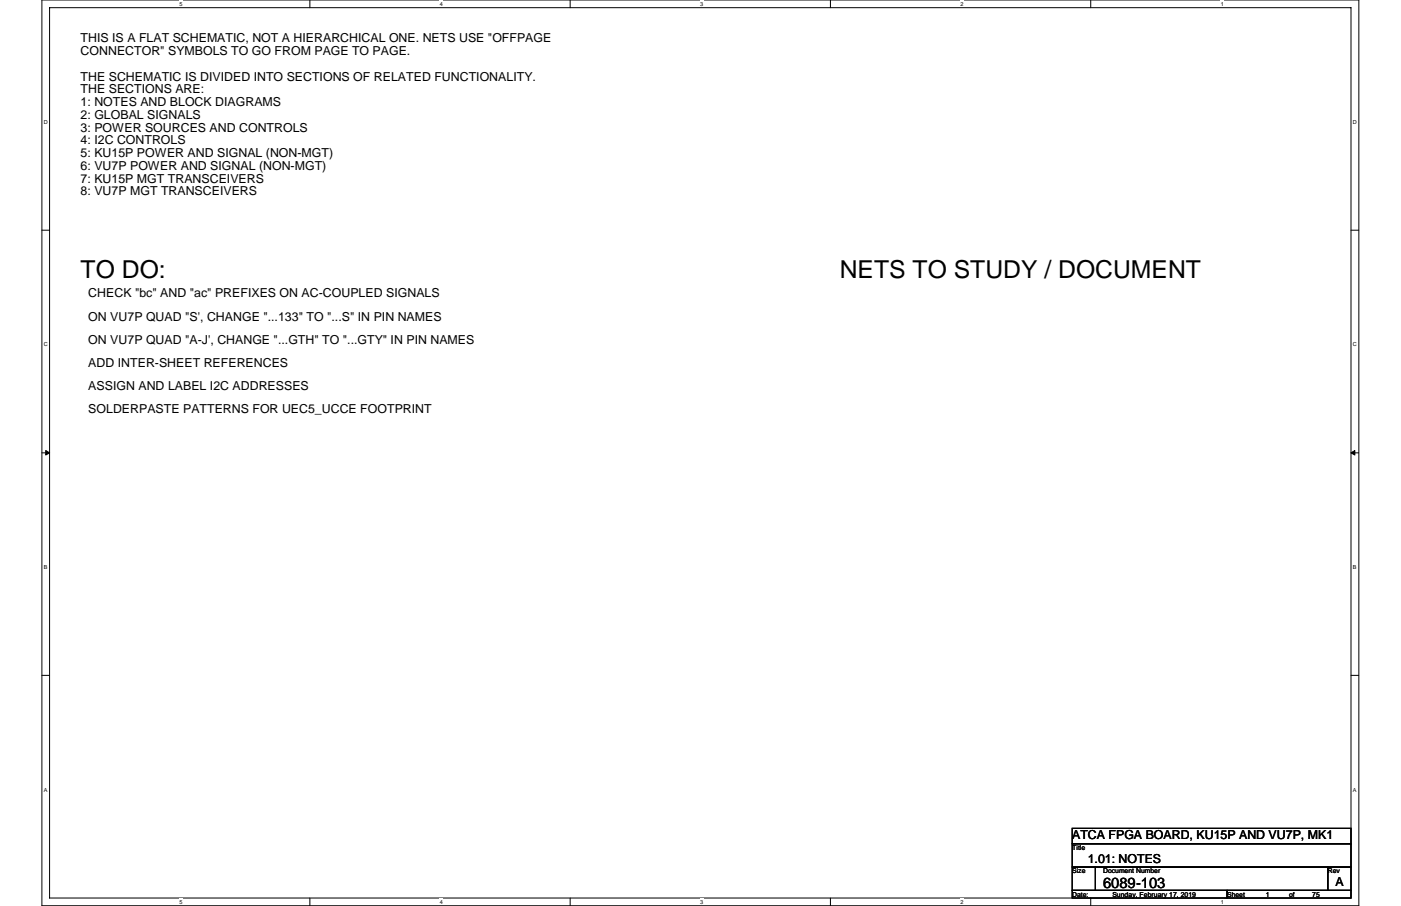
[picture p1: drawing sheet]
<svg xmlns="http://www.w3.org/2000/svg" width="432mm" height="279mm" viewBox="0 0 432 279" stroke-linecap="round" stroke-linejoin="round" font-family="sans-serif">
<defs><g id="words">
<g font-size="7.6">
<text x="24.8" y="85.6">TO DO:</text>
<text x="258.8" y="85.6">NETS TO STUDY / DOCUMENT</text>
</g>
<text font-size="4.5" x="340" y="273.9">6089-103</text>
<g font-size="3.8">
<text x="24.8" y="12.9">THIS IS A FLAT SCHEMATIC, NOT A HIERARCHICAL ONE. NETS USE &quot;OFFPAGE</text>
<text x="24.8" y="16.8">CONNECTOR&quot; SYMBOLS TO GO FROM PAGE TO PAGE.</text>
<text x="24.8" y="24.8">THE SCHEMATIC IS DIVIDED INTO SECTIONS OF RELATED FUNCTIONALITY.</text>
<text x="24.8" y="28.8">THE SECTIONS ARE:</text>
<text x="24.8" y="32.7">1: NOTES AND BLOCK DIAGRAMS</text>
<text x="24.8" y="36.7">2: GLOBAL SIGNALS</text>
<text x="24.8" y="40.6">3: POWER SOURCES AND CONTROLS</text>
<text x="24.8" y="44.5">4: I2C CONTROLS</text>
<text x="24.8" y="48.5">5: KU15P POWER AND SIGNAL (NON-MGT)</text>
<text x="24.8" y="52.4">6: VU7P POWER AND SIGNAL (NON-MGT)</text>
<text x="24.8" y="56.3">7: KU15P MGT TRANSCEIVERS</text>
<text x="24.8" y="60.3">8: VU7P MGT TRANSCEIVERS</text>
<text x="27.2" y="91.7">CHECK &quot;bc&quot; AND &quot;ac&quot; PREFIXES ON AC-COUPLED SIGNALS</text>
<text x="27.2" y="98.9">ON VU7P QUAD &quot;S', CHANGE &quot;...133&quot; TO &quot;...S&quot; IN PIN NAMES</text>
<text x="27.2" y="106">ON VU7P QUAD &quot;A-J', CHANGE &quot;...GTH&quot; TO &quot;...GTY&quot; IN PIN NAMES</text>
<text x="27.2" y="113.2">ADD INTER-SHEET REFERENCES</text>
<text x="27.2" y="120.4">ASSIGN AND LABEL I2C ADDRESSES</text>
<text x="27.2" y="127.5">SOLDERPASTE PATTERNS FOR UEC5_UCCE FOOTPRINT</text>
<text x="330.5" y="258.8">ATCA FPGA BOARD, KU15P AND VU7P, MK1</text>
<text x="335.2" y="266">1.01: NOTES</text>
<text x="411.6" y="273.2">A</text>
</g>
<g font-size="2.1">
<text x="330.5" y="262.2">Title</text>
<text x="330.5" y="269.3">Size</text>
<text x="340" y="269.3">Document Number</text>
<text x="409.2" y="269.3">Rev</text>
<text x="330.5" y="276.5">Date:</text>
<text x="342.9" y="276.5">Sunday, February 17, 2019</text>
<text x="378.2" y="276.5">Sheet</text>
<text x="390.1" y="276.5">1</text>
<text x="397.3" y="276.5">of</text>
<text x="404.5" y="276.5">75</text>
</g>
<g font-size="1.7">
<text x="55.4" y="1.8">5</text>
<text x="135.6" y="1.8">4</text>
<text x="215.8" y="1.8">3</text>
<text x="296" y="1.8">2</text>
<text x="376.3" y="1.8">1</text>
<text x="13.5" y="38.2">D</text>
<text x="417" y="38.2">D</text>
<text x="13.5" y="106.8">C</text>
<text x="417" y="106.8">C</text>
<text x="13.5" y="175.5">B</text>
<text x="417" y="175.5">B</text>
<text x="13.5" y="244.1">A</text>
<text x="417" y="244.1">A</text>
<text x="55.4" y="278.7">5</text>
<text x="135.6" y="278.7">4</text>
<text x="215.8" y="278.7">3</text>
<text x="296" y="278.7">2</text>
<text x="376.3" y="278.7">1</text>
</g>
</g></defs>
<path d="M12.9 0h405.9v279.3h-405.9zM15.3 2.4h401.1v274.5h-401.1z" fill="none" stroke="#000" stroke-width=".31"/>
<g fill="#fff">
<path d="M55.4 .3h.9v1.9h-.9z"/>
<path d="M55.4 277.2h.9v1.9h-.9z"/>
</g>
<path d="M95.5 0v2.4M95.5 276.9v2.4" fill="none" stroke="#000" stroke-width=".31"/>
<g fill="#fff">
<path d="M135.6 .3h.9v1.9h-.9z"/>
<path d="M135.6 277.2h.9v1.9h-.9z"/>
</g>
<path d="M175.7 0v2.4M175.7 276.9v2.4" fill="none" stroke="#000" stroke-width=".31"/>
<g fill="#fff">
<path d="M215.8 .3h.9v1.9h-.9z"/>
<path d="M215.8 277.2h.9v1.9h-.9z"/>
</g>
<path d="M255.9 0v2.4M255.9 276.9v2.4" fill="none" stroke="#000" stroke-width=".31"/>
<g fill="#fff">
<path d="M296 .3h1v1.9h-1z"/>
<path d="M296 277.2h1v1.9h-1z"/>
</g>
<path d="M336.2 0v2.4M336.2 276.9v2.4" fill="none" stroke="#000" stroke-width=".31"/>
<g fill="#fff">
<path d="M376.3 .3h.9v1.9h-.9z"/>
<path d="M376.3 277.2h.9v1.9h-.9z"/>
<path d="M13.5 36.7h1.2v1.9h-1.2z"/>
<path d="M417 36.7h1.2v1.9h-1.2z"/>
<path d="M13.5 105.3h1.2v1.9h-1.2z"/>
<path d="M417 105.3h1.2v1.9h-1.2z"/>
</g>
<path d="M12.9 71h2.4M416.4 71h2.4" fill="none" stroke="#000" stroke-width=".31"/>
<g fill="#fff">
<path d="M13.5 173.9h1.1v2h-1.1z"/>
<path d="M417 173.9h1.1v2h-1.1z"/>
</g>
<path d="M12.9 139.7h2.4M416.4 139.7h2.4" fill="none" stroke="#000" stroke-width=".31"/>
<path d="M14.1 138.9v1.4l1.2-.6zM416.4 139.7l1.2 .6v-1.4z" fill="#000" stroke="#000" stroke-width=".31"/>
<g fill="#fff">
<path d="M13.5 242.6h1.1v1.9h-1.1z"/>
<path d="M417 242.6h1.1v1.9h-1.1z"/>
</g>
<path d="M12.9 208.3h2.4M416.4 208.3h2.4M330.5 255.4h85.9v4.8h-85.9zM330.5 260.2h85.9v7.2h-85.9zM330.5 267.4h7.1v7.2h-7.1zM330.5 274.6h47.7v2.3h-47.7zM337.6 267.4h71.6v7.2h-71.6zM378.2 274.6h38.2v2.3h-38.2zM409.2 267.4h7.2v7.2h-7.2z" fill="none" stroke="#000" stroke-width=".31"/>
<use href="#words"/>
</svg>
